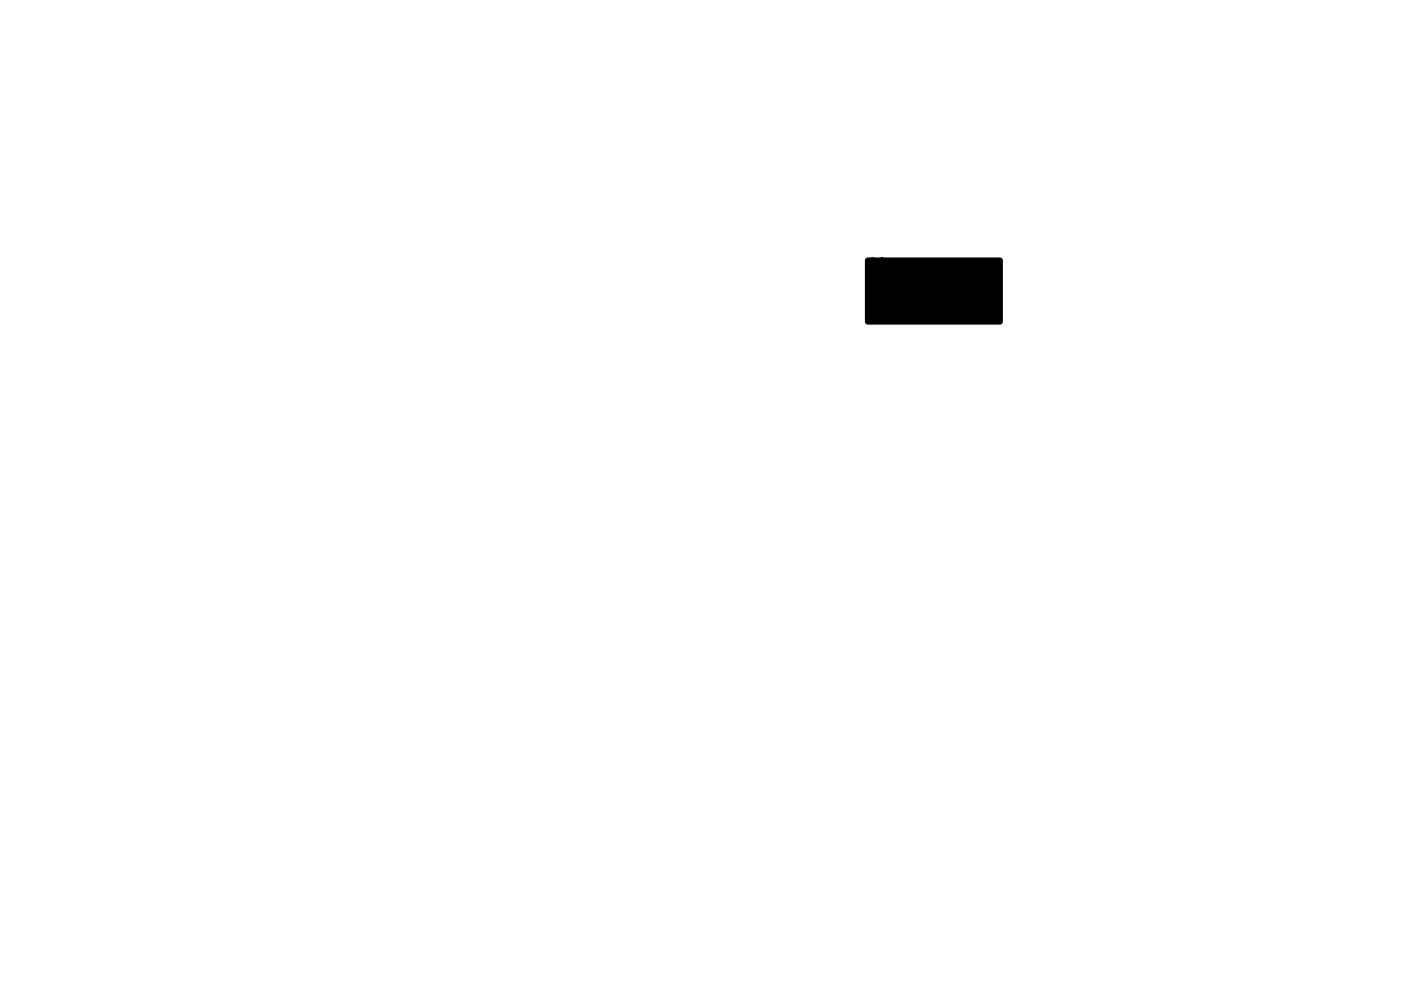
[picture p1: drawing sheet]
<svg xmlns="http://www.w3.org/2000/svg" width="297mm" height="210mm" viewBox="0 0 297 210" stroke-linecap="round" stroke-linejoin="round" font-family="sans-serif">
<g fill="#000" stroke="#000" stroke-width=".21">
<circle cx="185" cy="55" r=".4"/>
<circle cx="187" cy="55" r=".4"/>
<circle cx="188.9" cy="56.9" r=".4"/>
<circle cx="194.4" cy="56.9" r=".4"/>
<circle cx="202.6" cy="57.9" r=".4"/>
<circle cx="199.8" cy="63" r=".4"/>
<circle cx="204.2" cy="66" r=".4"/>
<circle cx="204.2" cy="64.1" r=".4"/>
<circle cx="204.2" cy="68.1" r=".4"/>
<circle cx="205" cy="60.7" r=".4"/>
<circle cx="205.1" cy="68.1" r=".4"/>
</g>
<path d="M183.7 54.9l.3-.1h28.2l.3 .5-.1 13.1-.4 .3h-28.2l-.3-.5v-12.9z" fill="#000" stroke="#000" stroke-width=".3"/>
</svg>
